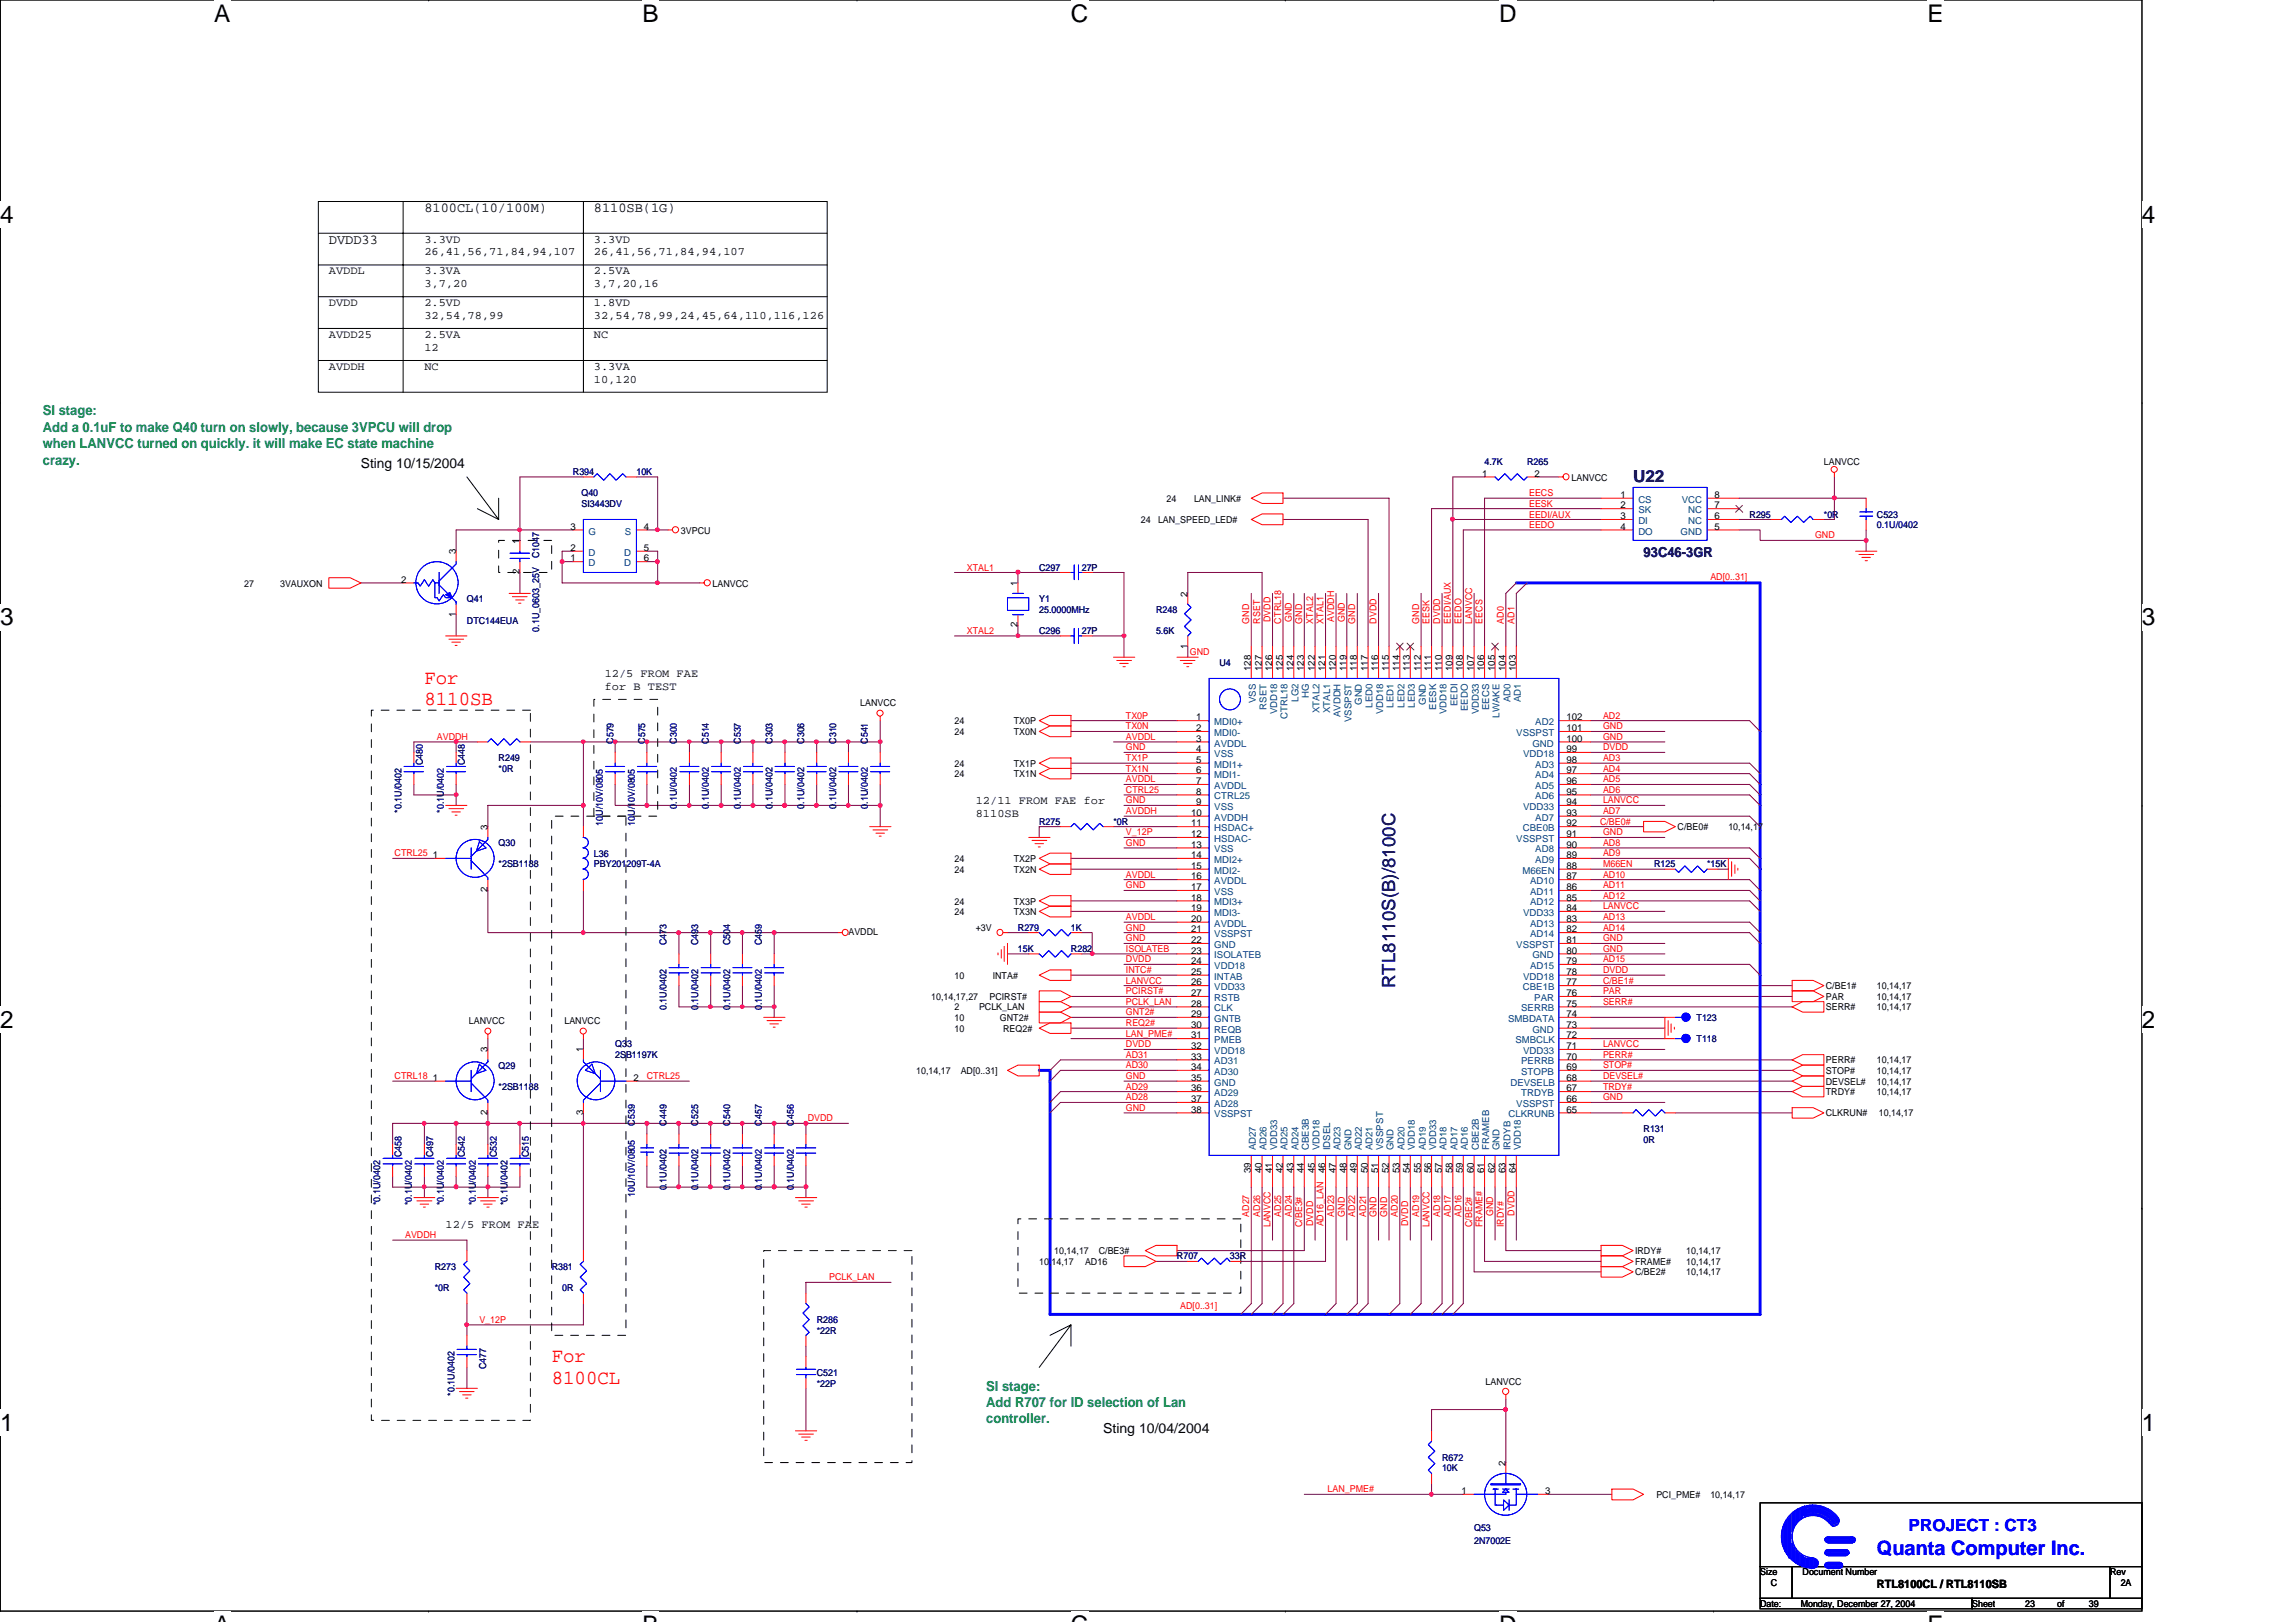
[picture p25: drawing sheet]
<svg xmlns="http://www.w3.org/2000/svg" width="297mm" height="210mm" viewBox="0 0 297 210" stroke-linecap="round" stroke-linejoin="round" font-family="sans-serif">
<defs><g id="words">
<g font-size="3.1">
<text x="27.7" y="2.8">A</text>
<text x="83.1" y="2.8">B</text>
<text x="138.6" y="2.8">C</text>
<text x="194" y="2.8">D</text>
<text x="249.4" y="2.8">E</text>
<text x="0" y="28.8">4</text>
<text x="277.1" y="28.8">4</text>
<text x="0" y="80.9">3</text>
<text x="277.1" y="80.9">3</text>
<text x="0" y="133.1">2</text>
<text x="277.1" y="133.1">2</text>
<text x="0" y="185.2">1</text>
<text x="277.1" y="185.2">1</text>
</g>
<g font-size="2.6" fill="#f00">
<text x="54.9" y="88.5">For</text>
<text x="54.9" y="91.3">8110SB</text>
<text x="71.4" y="176.3">For</text>
<text x="71.4" y="179.1">8100CL</text>
</g>
<text font-size="2.6" fill="#00f" x="242.8" y="201.3">Quanta Computer Inc.</text>
<text font-size="2.3" fill="#000080" x="180.5" y="127.8" transform="rotate(-90 180.5 127.8)">RTL8110S(B)/8100C</text>
<text font-size="2.2" fill="#000080" x="211.3" y="62.4">U22</text>
<text font-size="2.2" fill="#00f" x="246.9" y="198.2">PROJECT : CT3</text>
<g font-size="1.8">
<text x="54.9" y="27.5">8100CL(10/100M)</text>
<text x="76.8" y="27.5">8110SB(1G)</text>
<text x="42.5" y="31.6">DVDD33</text>
<text x="46.7" y="60.6">Sting 10/15/2004</text>
<text x="142.7" y="185.4">Sting 10/04/2004</text>
</g>
<g font-size="1.8" fill="#008040">
<text x="5.5" y="53.8">SI stage:</text>
<text x="5.5" y="55.9">Add a 0.1uF to make Q40 turn on slowly, because 3VPCU will drop</text>
<text x="5.5" y="58">when LANVCC turned on quickly. it will make EC state machine</text>
<text x="5.5" y="60.1">crazy.</text>
<text x="127.6" y="180">SI stage:</text>
<text x="127.6" y="182.1">Add R707 for ID selection of Lan</text>
<text x="127.6" y="184.2">controller.</text>
</g>
<text font-size="1.8" fill="#000080" x="212.6" y="72.1">93C46-3GR</text>
<g font-size="1.5">
<text x="42.5" y="35.5">AVDDL</text>
<text x="54.9" y="31.4">3.3VD</text>
<text x="54.9" y="33.1">26,41,56,71,84,94,107</text>
<text x="54.9" y="35.5">3.3VA</text>
<text x="76.8" y="35.5">2.5VA</text>
<text x="76.8" y="31.4">3.3VD</text>
<text x="76.8" y="33.1">26,41,56,71,84,94,107</text>
<text x="42.5" y="39.6">DVDD</text>
<text x="54.9" y="37.2">3,7,20</text>
<text x="54.9" y="39.6">2.5VD</text>
<text x="54.9" y="41.3">32,54,78,99</text>
<text x="76.8" y="37.2">3,7,20,16</text>
<text x="76.8" y="39.6">1.8VD</text>
<text x="76.8" y="41.3">32,54,78,99,24,45,64,110,116,126</text>
<text x="42.5" y="43.7">AVDD25</text>
<text x="42.5" y="47.9">AVDDH</text>
<text x="54.9" y="43.7">2.5VA</text>
<text x="54.9" y="45.4">12</text>
<text x="54.9" y="47.9">NC</text>
<text x="76.8" y="47.9">3.3VA</text>
<text x="76.8" y="43.7">NC</text>
<text x="76.8" y="49.5">10,120</text>
<text x="78.2" y="87.6">12/5 FROM FAE</text>
<text x="78.2" y="89.3">for B TEST</text>
<text x="126.2" y="104.1">12/11 FROM FAE for</text>
<text x="126.2" y="105.7">8110SB</text>
<text x="57.7" y="159">12/5 FROM FAE</text>
<text x="242.8" y="205.4">RTL8100CL / RTL8110SB</text>
</g>
<g font-size="1.2" fill="#000080">
<text x="74.1" y="61.5">R394</text>
<text x="75.2" y="64.2">Q40</text>
<text x="75.2" y="65.6">SI3443DV</text>
<text x="82.3" y="61.5">10K</text>
<text x="192.1" y="60.1">4.7K</text>
<text x="197.6" y="60.1">R265</text>
<text x="226.4" y="67">R295</text>
<text x="236" y="67">*0R</text>
<text x="242.8" y="67">C523</text>
<text x="242.8" y="68.4">0.1U/0402</text>
<text x="60.4" y="77.9">Q41</text>
<text x="69.8" y="72.3" transform="rotate(-90 69.8 72.3)">C1047</text>
<text x="134.4" y="73.8">C297</text>
<text x="134.4" y="77.9">Y1</text>
<text x="139.9" y="73.8">27P</text>
<text x="60.4" y="80.7">DTC144EUA</text>
<text x="69.8" y="81.7" transform="rotate(-90 69.8 81.7)">0.1U_0603_25V</text>
<text x="134.4" y="82.1">C296</text>
<text x="134.4" y="79.3">25.0000MHz</text>
<text x="139.9" y="82.1">27P</text>
<text x="149.6" y="79.3">R248</text>
<text x="149.6" y="82.1">5.6K</text>
<text x="157.8" y="86.2">U4</text>
<text x="54.7" y="99" transform="rotate(-90 54.7 99)">C480</text>
<text x="60.2" y="99" transform="rotate(-90 60.2 99)">C448</text>
<text x="64.5" y="98.5">R249</text>
<text x="64.5" y="99.9">*0R</text>
<text x="79.4" y="96.3" transform="rotate(-90 79.4 96.3)">C579</text>
<text x="83.5" y="96.3" transform="rotate(-90 83.5 96.3)">C575</text>
<text x="87.6" y="96.3" transform="rotate(-90 87.6 96.3)">C300</text>
<text x="91.7" y="96.3" transform="rotate(-90 91.7 96.3)">C514</text>
<text x="95.8" y="96.3" transform="rotate(-90 95.8 96.3)">C537</text>
<text x="99.9" y="96.3" transform="rotate(-90 99.9 96.3)">C303</text>
<text x="104.1" y="96.3" transform="rotate(-90 104.1 96.3)">C306</text>
<text x="108.2" y="96.3" transform="rotate(-90 108.2 96.3)">C310</text>
<text x="112.3" y="96.3" transform="rotate(-90 112.3 96.3)">C541</text>
<text x="51.9" y="105.2" transform="rotate(-90 51.9 105.2)">*0.1U/0402</text>
<text x="57.4" y="105.2" transform="rotate(-90 57.4 105.2)">*0.1U/0402</text>
<text x="78" y="106.8" transform="rotate(-90 78 106.8)">10U/10V/0805</text>
<text x="82.1" y="106.8" transform="rotate(-90 82.1 106.8)">10U/10V/0805</text>
<text x="87.6" y="104.6" transform="rotate(-90 87.6 104.6)">0.1U/0402</text>
<text x="91.7" y="104.6" transform="rotate(-90 91.7 104.6)">0.1U/0402</text>
<text x="95.8" y="104.6" transform="rotate(-90 95.8 104.6)">0.1U/0402</text>
<text x="99.9" y="104.6" transform="rotate(-90 99.9 104.6)">0.1U/0402</text>
<text x="104.1" y="104.6" transform="rotate(-90 104.1 104.6)">0.1U/0402</text>
<text x="108.2" y="104.6" transform="rotate(-90 108.2 104.6)">0.1U/0402</text>
<text x="112.3" y="104.6" transform="rotate(-90 112.3 104.6)">0.1U/0402</text>
<text x="134.4" y="106.8">R275</text>
<text x="144.1" y="106.8">*0R</text>
<text x="64.5" y="109.5">Q30</text>
<text x="64.5" y="112.2">*2SB1188</text>
<text x="76.8" y="110.9">L36</text>
<text x="76.8" y="112.2">PBY201209T-4A</text>
<text x="214" y="112.2">R125</text>
<text x="220.8" y="112.2">*15K</text>
<text x="86.2" y="122.3" transform="rotate(-90 86.2 122.3)">C473</text>
<text x="90.3" y="122.3" transform="rotate(-90 90.3 122.3)">C493</text>
<text x="94.4" y="122.3" transform="rotate(-90 94.4 122.3)">C504</text>
<text x="98.5" y="122.3" transform="rotate(-90 98.5 122.3)">C459</text>
<text x="131.7" y="123.2">15K</text>
<text x="131.7" y="120.5">R279</text>
<text x="138.6" y="120.5">1K</text>
<text x="138.6" y="123.2">R282</text>
<text x="86.2" y="130.7" transform="rotate(-90 86.2 130.7)">0.1U/0402</text>
<text x="90.3" y="130.7" transform="rotate(-90 90.3 130.7)">0.1U/0402</text>
<text x="94.4" y="130.7" transform="rotate(-90 94.4 130.7)">0.1U/0402</text>
<text x="98.5" y="130.7" transform="rotate(-90 98.5 130.7)">0.1U/0402</text>
<text x="79.6" y="135.6">Q33</text>
<text x="79.6" y="136.9">2SB1197K</text>
<text x="219.5" y="132.1">T123</text>
<text x="219.5" y="134.9">T118</text>
<text x="64.5" y="138.3">Q29</text>
<text x="64.5" y="141.1">*2SB1188</text>
<text x="51.9" y="149.8" transform="rotate(-90 51.9 149.8)">C458</text>
<text x="56" y="149.8" transform="rotate(-90 56 149.8)">C497</text>
<text x="60.2" y="149.8" transform="rotate(-90 60.2 149.8)">C542</text>
<text x="64.3" y="149.8" transform="rotate(-90 64.3 149.8)">C532</text>
<text x="68.4" y="149.8" transform="rotate(-90 68.4 149.8)">C515</text>
<text x="82.1" y="145.7" transform="rotate(-90 82.1 145.7)">C539</text>
<text x="86.2" y="145.7" transform="rotate(-90 86.2 145.7)">C449</text>
<text x="90.3" y="145.7" transform="rotate(-90 90.3 145.7)">C525</text>
<text x="94.4" y="145.7" transform="rotate(-90 94.4 145.7)">C540</text>
<text x="98.5" y="145.7" transform="rotate(-90 98.5 145.7)">C457</text>
<text x="102.7" y="145.7" transform="rotate(-90 102.7 145.7)">C456</text>
<text x="212.6" y="146.5">R131</text>
<text x="212.6" y="147.9">0R</text>
<text x="49.2" y="156" transform="rotate(-90 49.2 156)">*0.1U/0402</text>
<text x="53.3" y="156" transform="rotate(-90 53.3 156)">*0.1U/0402</text>
<text x="57.4" y="156" transform="rotate(-90 57.4 156)">*0.1U/0402</text>
<text x="61.5" y="156" transform="rotate(-90 61.5 156)">*0.1U/0402</text>
<text x="65.7" y="156" transform="rotate(-90 65.7 156)">*0.1U/0402</text>
<text x="82.1" y="154.9" transform="rotate(-90 82.1 154.9)">10U/10V/0805</text>
<text x="86.2" y="154.1" transform="rotate(-90 86.2 154.1)">0.1U/0402</text>
<text x="90.3" y="154.1" transform="rotate(-90 90.3 154.1)">0.1U/0402</text>
<text x="94.4" y="154.1" transform="rotate(-90 94.4 154.1)">0.1U/0402</text>
<text x="98.5" y="154.1" transform="rotate(-90 98.5 154.1)">0.1U/0402</text>
<text x="102.7" y="154.1" transform="rotate(-90 102.7 154.1)">0.1U/0402</text>
<text x="56.3" y="164.4">R273</text>
<text x="56.3" y="167.1">*0R</text>
<text x="71.4" y="164.4">R381</text>
<text x="72.7" y="167.1">0R</text>
<text x="152.3" y="163">R707</text>
<text x="159.1" y="163">33R</text>
<text x="105.7" y="171.2">R286</text>
<text x="105.7" y="172.6">*22R</text>
<text x="62.9" y="177.2" transform="rotate(-90 62.9 177.2)">C477</text>
<text x="105.7" y="178.1">C521</text>
<text x="105.7" y="179.5">*22P</text>
<text x="58.8" y="180.6" transform="rotate(-90 58.8 180.6)">*0.1U/0402</text>
<text x="186.6" y="189.1">R672</text>
<text x="186.6" y="190.4">10K</text>
<text x="190.7" y="198.1">Q53</text>
<text x="190.7" y="199.8">2N7002E</text>
</g>
<g font-size="1.2">
<text x="150.9" y="64.9">24</text>
<text x="154.5" y="64.9">LAN_LINK#</text>
<text x="191.8" y="61.7">1</text>
<text x="198.5" y="61.7">2</text>
<text x="203.3" y="62.2">LANVCC</text>
<text x="209.6" y="64.4">1</text>
<text x="209.6" y="65.8">2</text>
<text x="221.8" y="65.8">7</text>
<text x="221.8" y="64.4">8</text>
<text x="236" y="60.1">LANVCC</text>
<text x="59" y="71.7" transform="rotate(-90 59 71.7)">3</text>
<text x="67.2" y="70.4" transform="rotate(-90 67.2 70.4)">1</text>
<text x="73.8" y="71.3">2</text>
<text x="73.8" y="68.5">3</text>
<text x="83.3" y="71.3">5</text>
<text x="83.3" y="68.5">4</text>
<text x="88.1" y="69">3VPCU</text>
<text x="147.6" y="67.6">24</text>
<text x="149.8" y="67.6">LAN_SPEED_LED#</text>
<text x="209.6" y="67.2">3</text>
<text x="209.6" y="68.5">4</text>
<text x="221.8" y="68.5">5</text>
<text x="221.8" y="67.2">6</text>
<text x="31.6" y="75.9">27</text>
<text x="36.2" y="75.9">3VAUXON</text>
<text x="51.9" y="75.4">2</text>
<text x="67.2" y="74.3" transform="rotate(-90 67.2 74.3)">2</text>
<text x="73.8" y="72.6">1</text>
<text x="83.3" y="72.6">6</text>
<text x="92.2" y="75.9">LANVCC</text>
<text x="131.7" y="75.8" transform="rotate(-90 131.7 75.8)">1</text>
<text x="153.6" y="77.2" transform="rotate(-90 153.6 77.2)">2</text>
<text x="59" y="79.8" transform="rotate(-90 59 79.8)">1</text>
<text x="131.7" y="81.2" transform="rotate(-90 131.7 81.2)">2</text>
<text x="153.6" y="83.9" transform="rotate(-90 153.6 83.9)">1</text>
<text x="161.8" y="86.8" transform="rotate(-90 161.8 86.8)">128</text>
<text x="163.2" y="86.8" transform="rotate(-90 163.2 86.8)">127</text>
<text x="164.6" y="86.8" transform="rotate(-90 164.6 86.8)">126</text>
<text x="165.9" y="86.8" transform="rotate(-90 165.9 86.8)">125</text>
<text x="167.3" y="86.8" transform="rotate(-90 167.3 86.8)">124</text>
<text x="168.7" y="86.8" transform="rotate(-90 168.7 86.8)">123</text>
<text x="170.1" y="86.8" transform="rotate(-90 170.1 86.8)">122</text>
<text x="171.4" y="86.8" transform="rotate(-90 171.4 86.8)">121</text>
<text x="172.8" y="86.8" transform="rotate(-90 172.8 86.8)">120</text>
<text x="174.2" y="86.8" transform="rotate(-90 174.2 86.8)">119</text>
<text x="175.6" y="86.8" transform="rotate(-90 175.6 86.8)">118</text>
<text x="177" y="86.8" transform="rotate(-90 177 86.8)">117</text>
<text x="178.3" y="86.8" transform="rotate(-90 178.3 86.8)">116</text>
<text x="179.7" y="86.8" transform="rotate(-90 179.7 86.8)">115</text>
<text x="181.1" y="86.8" transform="rotate(-90 181.1 86.8)">114</text>
<text x="182.4" y="86.8" transform="rotate(-90 182.4 86.8)">113</text>
<text x="183.8" y="86.8" transform="rotate(-90 183.8 86.8)">112</text>
<text x="185.2" y="86.8" transform="rotate(-90 185.2 86.8)">111</text>
<text x="186.5" y="86.8" transform="rotate(-90 186.5 86.8)">110</text>
<text x="187.9" y="86.8" transform="rotate(-90 187.9 86.8)">109</text>
<text x="189.3" y="86.8" transform="rotate(-90 189.3 86.8)">108</text>
<text x="190.7" y="86.8" transform="rotate(-90 190.7 86.8)">107</text>
<text x="192" y="86.8" transform="rotate(-90 192 86.8)">106</text>
<text x="193.4" y="86.8" transform="rotate(-90 193.4 86.8)">105</text>
<text x="194.8" y="86.8" transform="rotate(-90 194.8 86.8)">104</text>
<text x="196.1" y="86.8" transform="rotate(-90 196.1 86.8)">103</text>
<text x="111.3" y="91.4">LANVCC</text>
<text x="123.5" y="93.7">24</text>
<text x="123.5" y="95.1">24</text>
<text x="131.1" y="93.7">TX0P</text>
<text x="131.1" y="95.1">TX0N</text>
<text x="154.8" y="93.2">1</text>
<text x="154.8" y="94.6">2</text>
<text x="154.8" y="96">3</text>
<text x="202.6" y="96">100</text>
<text x="202.6" y="94.6">101</text>
<text x="202.6" y="93.2">102</text>
<text x="123.5" y="99.2">24</text>
<text x="123.5" y="100.6">24</text>
<text x="131.1" y="99.2">TX1P</text>
<text x="131.1" y="100.6">TX1N</text>
<text x="154.8" y="97.3">4</text>
<text x="154.8" y="98.7">5</text>
<text x="154.8" y="100.1">6</text>
<text x="154.8" y="101.5">7</text>
<text x="202.6" y="101.5">96</text>
<text x="202.6" y="100.1">97</text>
<text x="202.6" y="98.7">98</text>
<text x="202.6" y="97.3">99</text>
<text x="63.1" y="107.4" transform="rotate(-90 63.1 107.4)">3</text>
<text x="154.1" y="105.6">10</text>
<text x="154.1" y="106.9">11</text>
<text x="154.8" y="102.8">8</text>
<text x="154.8" y="104.2">9</text>
<text x="202.6" y="105.6">93</text>
<text x="202.6" y="104.2">94</text>
<text x="202.6" y="102.8">95</text>
<text x="202.6" y="106.9">92</text>
<text x="217" y="107.4">C/BE0#</text>
<text x="223.6" y="107.4">10,14,17</text>
<text x="56" y="111">1</text>
<text x="123.5" y="111.5">24</text>
<text x="123.5" y="112.9">24</text>
<text x="131.1" y="111.5">TX2P</text>
<text x="131.1" y="112.9">TX2N</text>
<text x="154.1" y="108.3">12</text>
<text x="154.1" y="109.7">13</text>
<text x="154.1" y="111">14</text>
<text x="154.1" y="112.4">15</text>
<text x="154.1" y="113.8">16</text>
<text x="202.6" y="113.8">87</text>
<text x="202.6" y="112.4">88</text>
<text x="202.6" y="111">89</text>
<text x="202.6" y="109.7">90</text>
<text x="202.6" y="108.3">91</text>
<text x="63.1" y="115.5" transform="rotate(-90 63.1 115.5)">2</text>
<text x="123.5" y="117.1">24</text>
<text x="123.5" y="118.4">24</text>
<text x="131.1" y="117.1">TX3P</text>
<text x="131.1" y="118.4">TX3N</text>
<text x="154.1" y="115.2">17</text>
<text x="154.1" y="116.5">18</text>
<text x="154.1" y="117.9">19</text>
<text x="154.1" y="119.3">20</text>
<text x="202.6" y="119.3">83</text>
<text x="202.6" y="116.5">85</text>
<text x="202.6" y="115.2">86</text>
<text x="202.6" y="117.9">84</text>
<text x="109.8" y="121">AVDDL</text>
<text x="126.2" y="120.5">+3V</text>
<text x="154.1" y="120.7">21</text>
<text x="154.1" y="122">22</text>
<text x="154.1" y="123.4">23</text>
<text x="154.1" y="124.8">24</text>
<text x="202.6" y="124.8">79</text>
<text x="202.6" y="120.7">82</text>
<text x="202.6" y="123.4">80</text>
<text x="202.6" y="122">81</text>
<text x="120.5" y="129.4">10,14,17,27</text>
<text x="123.5" y="130.8">2</text>
<text x="123.5" y="126.7">10</text>
<text x="126.7" y="130.8">PCLK_LAN</text>
<text x="128" y="129.4">PCIRST#</text>
<text x="128.4" y="126.7">INTA#</text>
<text x="154.1" y="126.2">25</text>
<text x="154.1" y="127.5">26</text>
<text x="154.1" y="128.9">27</text>
<text x="154.1" y="130.3">28</text>
<text x="154.1" y="131.6">29</text>
<text x="202.6" y="131.6">74</text>
<text x="202.6" y="126.2">78</text>
<text x="202.6" y="128.9">76</text>
<text x="202.6" y="130.3">75</text>
<text x="202.6" y="127.5">77</text>
<text x="236.2" y="129.4">PAR</text>
<text x="236.2" y="128">C/BE1#</text>
<text x="236.2" y="130.8">SERR#</text>
<text x="242.8" y="130.8">10,14,17</text>
<text x="242.8" y="128">10,14,17</text>
<text x="242.8" y="129.4">10,14,17</text>
<text x="60.7" y="132.5">LANVCC</text>
<text x="63.1" y="136.2" transform="rotate(-90 63.1 136.2)">3</text>
<text x="73" y="132.5">LANVCC</text>
<text x="75.4" y="136.2" transform="rotate(-90 75.4 136.2)">1</text>
<text x="123.5" y="133.5">10</text>
<text x="123.5" y="132.1">10</text>
<text x="129.4" y="132.1">GNT2#</text>
<text x="129.8" y="133.5">REQ2#</text>
<text x="154.1" y="133">30</text>
<text x="154.1" y="134.4">31</text>
<text x="154.1" y="135.8">32</text>
<text x="154.1" y="137.1">33</text>
<text x="202.6" y="133">73</text>
<text x="202.6" y="135.8">71</text>
<text x="202.6" y="137.1">70</text>
<text x="202.6" y="134.4">72</text>
<text x="236.2" y="137.6">PERR#</text>
<text x="242.8" y="137.6">10,14,17</text>
<text x="56" y="139.9">1</text>
<text x="82" y="139.9">2</text>
<text x="118.5" y="139">10,14,17</text>
<text x="124.3" y="139">AD[0..31]</text>
<text x="154.1" y="138.5">34</text>
<text x="154.1" y="139.9">35</text>
<text x="154.1" y="141.2">36</text>
<text x="154.1" y="142.6">37</text>
<text x="154.1" y="144">38</text>
<text x="202.6" y="139.9">68</text>
<text x="202.6" y="142.6">66</text>
<text x="202.6" y="144">65</text>
<text x="202.6" y="141.2">67</text>
<text x="202.6" y="138.5">69</text>
<text x="236.2" y="141.7">TRDY#</text>
<text x="236.2" y="140.4">DEVSEL#</text>
<text x="236.2" y="139">STOP#</text>
<text x="242.8" y="140.4">10,14,17</text>
<text x="242.8" y="141.7">10,14,17</text>
<text x="242.8" y="139">10,14,17</text>
<text x="63.1" y="144.3" transform="rotate(-90 63.1 144.3)">2</text>
<text x="75.4" y="144.3" transform="rotate(-90 75.4 144.3)">3</text>
<text x="236.2" y="144.5">CLKRUN#</text>
<text x="243.1" y="144.5">10,14,17</text>
<text x="161.8" y="151.8" transform="rotate(-90 161.8 151.8)">39</text>
<text x="163.2" y="151.8" transform="rotate(-90 163.2 151.8)">40</text>
<text x="164.6" y="151.8" transform="rotate(-90 164.6 151.8)">41</text>
<text x="165.9" y="151.8" transform="rotate(-90 165.9 151.8)">42</text>
<text x="167.3" y="151.8" transform="rotate(-90 167.3 151.8)">43</text>
<text x="168.7" y="151.8" transform="rotate(-90 168.7 151.8)">44</text>
<text x="170.1" y="151.8" transform="rotate(-90 170.1 151.8)">45</text>
<text x="171.4" y="151.8" transform="rotate(-90 171.4 151.8)">46</text>
<text x="172.8" y="151.8" transform="rotate(-90 172.8 151.8)">47</text>
<text x="174.2" y="151.8" transform="rotate(-90 174.2 151.8)">48</text>
<text x="175.6" y="151.8" transform="rotate(-90 175.6 151.8)">49</text>
<text x="177" y="151.8" transform="rotate(-90 177 151.8)">50</text>
<text x="178.3" y="151.8" transform="rotate(-90 178.3 151.8)">51</text>
<text x="179.7" y="151.8" transform="rotate(-90 179.7 151.8)">52</text>
<text x="181.1" y="151.8" transform="rotate(-90 181.1 151.8)">53</text>
<text x="182.4" y="151.8" transform="rotate(-90 182.4 151.8)">54</text>
<text x="183.8" y="151.8" transform="rotate(-90 183.8 151.8)">55</text>
<text x="185.2" y="151.8" transform="rotate(-90 185.2 151.8)">56</text>
<text x="186.5" y="151.8" transform="rotate(-90 186.5 151.8)">57</text>
<text x="187.9" y="151.8" transform="rotate(-90 187.9 151.8)">58</text>
<text x="189.3" y="151.8" transform="rotate(-90 189.3 151.8)">59</text>
<text x="190.7" y="151.8" transform="rotate(-90 190.7 151.8)">60</text>
<text x="192" y="151.8" transform="rotate(-90 192 151.8)">61</text>
<text x="193.4" y="151.8" transform="rotate(-90 193.4 151.8)">62</text>
<text x="194.8" y="151.8" transform="rotate(-90 194.8 151.8)">63</text>
<text x="196.1" y="151.8" transform="rotate(-90 196.1 151.8)">64</text>
<text x="134.4" y="163.7">10,14,17</text>
<text x="136.4" y="162.3">10,14,17</text>
<text x="140.4" y="163.7">AD16</text>
<text x="142.2" y="162.3">C/BE3#</text>
<text x="211.5" y="165.1">C/BE2#</text>
<text x="211.5" y="163.7">FRAME#</text>
<text x="211.5" y="162.3">IRDY#</text>
<text x="218.1" y="165.1">10,14,17</text>
<text x="218.1" y="162.3">10,14,17</text>
<text x="218.1" y="163.7">10,14,17</text>
<text x="192.2" y="179.2">LANVCC</text>
<text x="194.8" y="189.7" transform="rotate(-90 194.8 189.7)">2</text>
<text x="189.1" y="193.3">1</text>
<text x="199.9" y="193.3">3</text>
<text x="214.3" y="193.8">PCI_PME#</text>
<text x="221.3" y="193.8">10,14,17</text>
<text x="227.7" y="203.9">Size</text>
<text x="233.2" y="203.9">Document Number</text>
<text x="273" y="203.9">Rev</text>
<text x="227.7" y="208">Date:</text>
<text x="229.1" y="205.2">C</text>
<text x="233" y="208">Monday, December 27, 2004</text>
<text x="255.1" y="208">Sheet</text>
<text x="262" y="208">23</text>
<text x="266.1" y="208">of</text>
<text x="270.3" y="208">39</text>
<text x="274.4" y="205.2">2A</text>
</g>
<g font-size="1.2" fill="#f00">
<text x="197.8" y="65.6">EESK</text>
<text x="197.8" y="64.2">EECS</text>
<text x="197.8" y="67">EEDI/AUX</text>
<text x="197.8" y="68.3">EEDO</text>
<text x="234.8" y="69.7">GND</text>
<text x="125.1" y="73.8">XTAL1</text>
<text x="221.3" y="75">AD[0..31]</text>
<text x="125.1" y="82">XTAL2</text>
<text x="161.6" y="80.7" transform="rotate(-90 161.6 80.7)">GND</text>
<text x="163" y="80.7" transform="rotate(-90 163 80.7)">RSET</text>
<text x="164.4" y="80.5" transform="rotate(-90 164.4 80.5)">DVDD</text>
<text x="165.7" y="80.7" transform="rotate(-90 165.7 80.7)">CTRL18</text>
<text x="167.1" y="80.5" transform="rotate(-90 167.1 80.5)">GND</text>
<text x="168.5" y="80.7" transform="rotate(-90 168.5 80.7)">GND</text>
<text x="169.9" y="80.7" transform="rotate(-90 169.9 80.7)">XTAL2</text>
<text x="171.2" y="80.7" transform="rotate(-90 171.2 80.7)">XTAL1</text>
<text x="172.6" y="80.5" transform="rotate(-90 172.6 80.5)">AVDDH</text>
<text x="174" y="80.5" transform="rotate(-90 174 80.5)">GND</text>
<text x="175.3" y="80.7" transform="rotate(-90 175.3 80.7)">GND</text>
<text x="178.1" y="80.7" transform="rotate(-90 178.1 80.7)">DVDD</text>
<text x="183.6" y="80.7" transform="rotate(-90 183.6 80.7)">GND</text>
<text x="185" y="80.7" transform="rotate(-90 185 80.7)">EESK</text>
<text x="186.3" y="80.7" transform="rotate(-90 186.3 80.7)">DVDD</text>
<text x="187.7" y="80.7" transform="rotate(-90 187.7 80.7)">EEDI/AUX</text>
<text x="189.1" y="80.7" transform="rotate(-90 189.1 80.7)">EEDO</text>
<text x="190.5" y="80.7" transform="rotate(-90 190.5 80.7)">LANVCC</text>
<text x="191.8" y="80.7" transform="rotate(-90 191.8 80.7)">EECS</text>
<text x="194.6" y="80.7" transform="rotate(-90 194.6 80.7)">AD0</text>
<text x="195.9" y="80.7" transform="rotate(-90 195.9 80.7)">AD1</text>
<text x="153.9" y="84.8">GND</text>
<text x="56.5" y="95.8">AVDDH</text>
<text x="145.7" y="93">TX0P</text>
<text x="145.7" y="94.4">TX0N</text>
<text x="145.7" y="95.8">AVDDL</text>
<text x="207.4" y="95.8">GND</text>
<text x="207.4" y="94.4">GND</text>
<text x="207.4" y="93">AD2</text>
<text x="145.7" y="97.1">GND</text>
<text x="145.7" y="98.5">TX1P</text>
<text x="145.7" y="99.9">TX1N</text>
<text x="145.7" y="101.3">AVDDL</text>
<text x="207.4" y="97.1">DVDD</text>
<text x="207.4" y="98.5">AD3</text>
<text x="207.4" y="101.3">AD5</text>
<text x="207.4" y="99.9">AD4</text>
<text x="145.7" y="102.6">CTRL25</text>
<text x="145.7" y="105.4">AVDDH</text>
<text x="145.7" y="104">GND</text>
<text x="207" y="106.7">C/BE0#</text>
<text x="207.4" y="104">LANVCC</text>
<text x="207.4" y="102.6">AD6</text>
<text x="207.4" y="105.4">AD7</text>
<text x="51.1" y="110.8">CTRL25</text>
<text x="145.7" y="109.5">GND</text>
<text x="145.7" y="108.1">V_12P</text>
<text x="145.7" y="113.6">AVDDL</text>
<text x="207.4" y="108.1">GND</text>
<text x="207.4" y="112.2">M66EN</text>
<text x="207.4" y="109.5">AD8</text>
<text x="207.4" y="110.8">AD9</text>
<text x="207.4" y="113.6">AD10</text>
<text x="145.7" y="115">GND</text>
<text x="145.7" y="119.1">AVDDL</text>
<text x="207.4" y="117.7">LANVCC</text>
<text x="207.4" y="116.3">AD12</text>
<text x="207.4" y="115">AD11</text>
<text x="207.4" y="119.1">AD13</text>
<text x="145.7" y="120.4">GND</text>
<text x="145.7" y="124.5">DVDD</text>
<text x="145.7" y="123.2">ISOLATEB</text>
<text x="145.7" y="125.9">INTC#</text>
<text x="145.7" y="121.8">GND</text>
<text x="207.4" y="123.2">GND</text>
<text x="207.4" y="125.9">DVDD</text>
<text x="207.4" y="121.8">GND</text>
<text x="207.4" y="124.5">AD15</text>
<text x="207.4" y="120.4">AD14</text>
<text x="145.7" y="131.4">GNT2#</text>
<text x="145.7" y="128.7">PCIRST#</text>
<text x="145.7" y="130">PCLK_LAN</text>
<text x="145.7" y="127.3">LANVCC</text>
<text x="207.4" y="127.3">C/BE1#</text>
<text x="207.4" y="128.7">PAR</text>
<text x="207.4" y="130">SERR#</text>
<text x="145.7" y="135.6">DVDD</text>
<text x="145.7" y="134.2">LAN_PME#</text>
<text x="145.7" y="132.8">REQ2#</text>
<text x="145.7" y="136.9">AD31</text>
<text x="207.4" y="136.9">PERR#</text>
<text x="207.4" y="135.6">LANVCC</text>
<text x="51.1" y="139.7">CTRL18</text>
<text x="83.7" y="139.7">CTRL25</text>
<text x="145.7" y="143.8">GND</text>
<text x="145.7" y="139.7">GND</text>
<text x="145.7" y="141">AD29</text>
<text x="145.7" y="138.3">AD30</text>
<text x="145.7" y="142.4">AD28</text>
<text x="207.4" y="139.7">DEVSEL#</text>
<text x="207.4" y="141">TRDY#</text>
<text x="207.4" y="138.3">STOP#</text>
<text x="207.4" y="142.4">GND</text>
<text x="104.5" y="145.1">DVDD</text>
<text x="52.4" y="160.2">AVDDH</text>
<text x="161.6" y="157.5" transform="rotate(-90 161.6 157.5)">AD27</text>
<text x="163" y="157.5" transform="rotate(-90 163 157.5)">AD26</text>
<text x="164.4" y="158.8" transform="rotate(-90 164.4 158.8)">LANVCC</text>
<text x="165.7" y="157.5" transform="rotate(-90 165.7 157.5)">AD25</text>
<text x="167.1" y="157.5" transform="rotate(-90 167.1 157.5)">AD24</text>
<text x="168.5" y="158.8" transform="rotate(-90 168.5 158.8)">C/BE3#</text>
<text x="169.9" y="158.7" transform="rotate(-90 169.9 158.7)">DVDD</text>
<text x="171.2" y="158.7" transform="rotate(-90 171.2 158.7)">AD16_LAN</text>
<text x="172.6" y="157.5" transform="rotate(-90 172.6 157.5)">AD23</text>
<text x="174" y="157.5" transform="rotate(-90 174 157.5)">GND</text>
<text x="175.3" y="157.5" transform="rotate(-90 175.3 157.5)">AD22</text>
<text x="176.7" y="157.5" transform="rotate(-90 176.7 157.5)">AD21</text>
<text x="178.1" y="157.5" transform="rotate(-90 178.1 157.5)">GND</text>
<text x="179.4" y="157.5" transform="rotate(-90 179.4 157.5)">GND</text>
<text x="180.8" y="157.5" transform="rotate(-90 180.8 157.5)">AD20</text>
<text x="182.2" y="158.7" transform="rotate(-90 182.2 158.7)">DVDD</text>
<text x="183.6" y="157.5" transform="rotate(-90 183.6 157.5)">AD19</text>
<text x="185" y="158.8" transform="rotate(-90 185 158.8)">LANVCC</text>
<text x="186.3" y="157.5" transform="rotate(-90 186.3 157.5)">AD18</text>
<text x="187.7" y="157.5" transform="rotate(-90 187.7 157.5)">AD17</text>
<text x="189.1" y="157.5" transform="rotate(-90 189.1 157.5)">AD16</text>
<text x="190.5" y="158.8" transform="rotate(-90 190.5 158.8)">C/BE2#</text>
<text x="191.8" y="158.8" transform="rotate(-90 191.8 158.8)">FRAME#</text>
<text x="193.2" y="157.4" transform="rotate(-90 193.2 157.4)">GND</text>
<text x="194.6" y="158.8" transform="rotate(-90 194.6 158.8)">IRDY#</text>
<text x="195.9" y="157.4" transform="rotate(-90 195.9 157.4)">DVDD</text>
<text x="107.3" y="165.7">PCLK_LAN</text>
<text x="62" y="171.2">V_12P</text>
<text x="152.7" y="169.4">AD[0..31]</text>
<text x="171.7" y="193.1">LAN_PME#</text>
</g>
<g font-size="1.2" fill="#004080">
<text x="212" y="65.1">CS</text>
<text x="217.6" y="65.1">VCC</text>
<text x="76.2" y="71.9">D</text>
<text x="76.2" y="69.2">G</text>
<text x="80.8" y="71.9">D</text>
<text x="80.9" y="69.2">S</text>
<text x="212" y="66.4">SK</text>
<text x="212" y="67.8">DI</text>
<text x="212" y="69.2">DO</text>
<text x="217.4" y="69.2">GND</text>
<text x="218.4" y="67.8">NC</text>
<text x="218.4" y="66.4">NC</text>
<text x="76.2" y="73.3">D</text>
<text x="80.8" y="73.3">D</text>
<text x="157.1" y="93.9">MDI0+</text>
<text x="157.1" y="95.2">MDI0-</text>
<text x="162.5" y="91" transform="rotate(-90 162.5 91)">VSS</text>
<text x="163.9" y="91.8" transform="rotate(-90 163.9 91.8)">RSET</text>
<text x="165.2" y="92.5" transform="rotate(-90 165.2 92.5)">VDD18</text>
<text x="166.6" y="93" transform="rotate(-90 166.6 93)">CTRL18</text>
<text x="168" y="90.8" transform="rotate(-90 168 90.8)">LG2</text>
<text x="169.3" y="90.3" transform="rotate(-90 169.3 90.3)">HG</text>
<text x="170.7" y="92.3" transform="rotate(-90 170.7 92.3)">XTAL2</text>
<text x="172.1" y="92.3" transform="rotate(-90 172.1 92.3)">XTAL1</text>
<text x="173.4" y="92.8" transform="rotate(-90 173.4 92.8)">AVDDH</text>
<text x="174.8" y="93.5" transform="rotate(-90 174.8 93.5)">VSSPST</text>
<text x="176.2" y="91.2" transform="rotate(-90 176.2 91.2)">GND</text>
<text x="177.6" y="91.6" transform="rotate(-90 177.6 91.6)">LED0</text>
<text x="178.9" y="92.5" transform="rotate(-90 178.9 92.5)">VDD18</text>
<text x="180.3" y="91.6" transform="rotate(-90 180.3 91.6)">LED1</text>
<text x="181.7" y="91.6" transform="rotate(-90 181.7 91.6)">LED2</text>
<text x="183" y="91.6" transform="rotate(-90 183 91.6)">LED3</text>
<text x="184.4" y="91.2" transform="rotate(-90 184.4 91.2)">GND</text>
<text x="185.8" y="91.9" transform="rotate(-90 185.8 91.9)">EESK</text>
<text x="187.2" y="92.5" transform="rotate(-90 187.2 92.5)">VDD18</text>
<text x="188.5" y="91.4" transform="rotate(-90 188.5 91.4)">EEDI</text>
<text x="189.9" y="92" transform="rotate(-90 189.9 92)">EEDO</text>
<text x="191.3" y="92.5" transform="rotate(-90 191.3 92.5)">VDD33</text>
<text x="192.7" y="91.9" transform="rotate(-90 192.7 91.9)">EECS</text>
<text x="194" y="92.9" transform="rotate(-90 194 92.9)">LWAKE</text>
<text x="195.4" y="90.9" transform="rotate(-90 195.4 90.9)">AD0</text>
<text x="196.2" y="95.2">VSSPST</text>
<text x="196.8" y="90.9" transform="rotate(-90 196.8 90.9)">AD1</text>
<text x="198.6" y="93.9">AD2</text>
<text x="157.1" y="96.6">AVDDL</text>
<text x="157.1" y="98">VSS</text>
<text x="157.1" y="99.4">MDI1+</text>
<text x="157.1" y="100.7">MDI1-</text>
<text x="197.1" y="98">VDD18</text>
<text x="198.2" y="96.6">GND</text>
<text x="198.6" y="100.7">AD4</text>
<text x="198.6" y="99.4">AD3</text>
<text x="157.1" y="102.1">AVDDL</text>
<text x="157.1" y="103.5">CTRL25</text>
<text x="157.1" y="104.8">VSS</text>
<text x="157.1" y="106.2">AVDDH</text>
<text x="157.1" y="107.6">HSDAC+</text>
<text x="197" y="107.6">CBE0B</text>
<text x="197.1" y="104.8">VDD33</text>
<text x="198.6" y="106.2">AD7</text>
<text x="198.6" y="103.5">AD6</text>
<text x="198.6" y="102.1">AD5</text>
<text x="157.1" y="109">HSDAC-</text>
<text x="157.1" y="110.3">VSS</text>
<text x="157.1" y="111.7">MDI2+</text>
<text x="157.1" y="113.1">MDI2-</text>
<text x="196.2" y="109">VSSPST</text>
<text x="197" y="113.1">M66EN</text>
<text x="198.6" y="111.7">AD9</text>
<text x="198.6" y="110.3">AD8</text>
<text x="157.1" y="114.4">AVDDL</text>
<text x="157.1" y="115.8">VSS</text>
<text x="157.1" y="117.2">MDI3+</text>
<text x="157.1" y="118.5">MDI3-</text>
<text x="157.1" y="119.9">AVDDL</text>
<text x="197.1" y="118.5">VDD33</text>
<text x="197.9" y="119.9">AD13</text>
<text x="197.9" y="117.2">AD12</text>
<text x="197.9" y="115.8">AD11</text>
<text x="197.9" y="114.4">AD10</text>
<text x="157.1" y="121.3">VSSPST</text>
<text x="157.1" y="122.7">GND</text>
<text x="157.1" y="124">ISOLATEB</text>
<text x="157.1" y="125.4">VDD18</text>
<text x="196.2" y="122.7">VSSPST</text>
<text x="197.9" y="125.4">AD15</text>
<text x="197.9" y="121.3">AD14</text>
<text x="198.2" y="124">GND</text>
<text x="157.1" y="126.8">INTAB</text>
<text x="157.1" y="128.1">VDD33</text>
<text x="157.1" y="129.5">RSTB</text>
<text x="157.1" y="130.9">CLK</text>
<text x="196.8" y="130.9">SERRB</text>
<text x="197" y="128.1">CBE1B</text>
<text x="197.1" y="126.8">VDD18</text>
<text x="198.5" y="129.5">PAR</text>
<text x="157.1" y="132.2">GNTB</text>
<text x="157.1" y="133.6">REQB</text>
<text x="157.1" y="135">PMEB</text>
<text x="157.1" y="136.4">VDD18</text>
<text x="157.1" y="137.8">AD31</text>
<text x="195.1" y="132.2">SMBDATA</text>
<text x="196" y="135">SMBCLK</text>
<text x="196.8" y="137.8">PERRB</text>
<text x="197.1" y="136.4">VDD33</text>
<text x="198.2" y="133.6">GND</text>
<text x="157.1" y="139.1">AD30</text>
<text x="157.1" y="140.5">GND</text>
<text x="157.1" y="141.9">AD29</text>
<text x="157.1" y="143.3">AD28</text>
<text x="195.4" y="140.5">DEVSELB</text>
<text x="196.2" y="143.3">VSSPST</text>
<text x="196.8" y="141.9">TRDYB</text>
<text x="196.8" y="139.1">STOPB</text>
<text x="157.1" y="144.6">VSSPST</text>
<text x="162.5" y="148.8" transform="rotate(-90 162.5 148.8)">AD27</text>
<text x="163.9" y="148.8" transform="rotate(-90 163.9 148.8)">AD26</text>
<text x="165.2" y="148.8" transform="rotate(-90 165.2 148.8)">VDD33</text>
<text x="166.6" y="148.8" transform="rotate(-90 166.6 148.8)">AD25</text>
<text x="168" y="148.8" transform="rotate(-90 168 148.8)">AD24</text>
<text x="169.3" y="148.8" transform="rotate(-90 169.3 148.8)">CBE3B</text>
<text x="170.7" y="148.8" transform="rotate(-90 170.7 148.8)">VDD18</text>
<text x="172.1" y="148.8" transform="rotate(-90 172.1 148.8)">IDSEL</text>
<text x="173.4" y="148.8" transform="rotate(-90 173.4 148.8)">AD23</text>
<text x="174.8" y="148.8" transform="rotate(-90 174.8 148.8)">GND</text>
<text x="176.2" y="148.8" transform="rotate(-90 176.2 148.8)">AD22</text>
<text x="177.6" y="148.8" transform="rotate(-90 177.6 148.8)">AD21</text>
<text x="178.9" y="148.8" transform="rotate(-90 178.9 148.8)">VSSPST</text>
<text x="180.3" y="148.8" transform="rotate(-90 180.3 148.8)">GND</text>
<text x="181.7" y="148.8" transform="rotate(-90 181.7 148.8)">AD20</text>
<text x="183" y="148.8" transform="rotate(-90 183 148.8)">VDD18</text>
<text x="184.4" y="148.8" transform="rotate(-90 184.4 148.8)">AD19</text>
<text x="185.8" y="148.8" transform="rotate(-90 185.8 148.8)">VDD33</text>
<text x="187.2" y="148.8" transform="rotate(-90 187.2 148.8)">AD18</text>
<text x="188.5" y="148.8" transform="rotate(-90 188.5 148.8)">AD17</text>
<text x="189.9" y="148.8" transform="rotate(-90 189.9 148.8)">AD16</text>
<text x="191.3" y="148.8" transform="rotate(-90 191.3 148.8)">CBE2B</text>
<text x="192.7" y="148.8" transform="rotate(-90 192.7 148.8)">FRAMEB</text>
<text x="194" y="148.8" transform="rotate(-90 194 148.8)">GND</text>
<text x="195.2" y="144.6">CLKRUNB</text>
<text x="195.4" y="148.8" transform="rotate(-90 195.4 148.8)">IRDYB</text>
<text x="196.8" y="148.8" transform="rotate(-90 196.8 148.8)">VDD18</text>
</g>
</g></defs>
<path d="M0 0h277.1v208.5h-277.1z" fill="none" stroke="#000" stroke-width=".13"/>
<g fill="#fff">
<path d="M27.7 0h2.1v3.5h-2.1z"/>
<path d="M27.7 208.5h2.1v1.4h-2.1z"/>
</g>
<path d="M55.5 0h.1M55.5 208.5h.1" fill="none" stroke="#000" stroke-width=".13"/>
<g fill="#fff">
<path d="M83.1 0h2.1v3.5h-2.1z"/>
<path d="M83.1 208.5h2.1v1.4h-2.1z"/>
</g>
<path d="M110.9 0h.1M110.9 208.5h.1" fill="none" stroke="#000" stroke-width=".13"/>
<g fill="#fff">
<path d="M138.6 0h2.2v3.5h-2.2z"/>
<path d="M138.6 208.5h2.2v1.4h-2.2z"/>
</g>
<path d="M166.3 0h.1M166.3 208.5h.1" fill="none" stroke="#000" stroke-width=".13"/>
<g fill="#fff">
<path d="M194 0h2.2v3.5h-2.2z"/>
<path d="M194 208.5h2.2v1.4h-2.2z"/>
</g>
<path d="M221.7 0h.1M221.7 208.5h.1" fill="none" stroke="#000" stroke-width=".13"/>
<g fill="#fff">
<path d="M249.4 0h2.1v3.5h-2.1z"/>
<path d="M249.4 208.5h2.1v1.4h-2.1z"/>
<path d="M0 26h1.8v3.5h-1.8z"/>
<path d="M277.1 26h1.7v3.5h-1.7z"/>
<path d="M0 78.1h1.8v3.5h-1.8z"/>
<path d="M277.1 78.1h1.7v3.5h-1.7z"/>
</g>
<path d="M0 52.1h.1M277.1 52.1h.1" fill="none" stroke="#000" stroke-width=".13"/>
<g fill="#fff">
<path d="M0 130.3h1.8v3.4h-1.8z"/>
<path d="M277.1 130.3h1.7v3.4h-1.7z"/>
</g>
<path d="M0 104.2h.1M277.1 104.2h.1" fill="none" stroke="#000" stroke-width=".13"/>
<g fill="#fff">
<path d="M0 182.4h1.8v3.4h-1.8z"/>
<path d="M277.1 182.4h1.7v3.4h-1.7z"/>
</g>
<g fill="none" stroke="#000" stroke-width=".13">
<path d="M41.2 26.1h65.8v24.7h-65.8zM41.2 30.2h65.8M41.2 34.3h65.8M41.2 38.4h65.8M52.2 26.1v24.7M75.5 26.1v24.7M41.2 42.5h65.8M41.2 46.7h65.8M60.4 61.7l4.1 5.5M61.8 65.8l2.7 1.4M64.5 64.5v2.7M0 156.3h.1"/>
<path d="M277.1 156.3h.1M135.8 172.8l2.8-1.4v2.8M138.6 171.4l-4.2 5.6M227.7 194.5h49.4v8.2h-49.4zM227.7 202.7h4.2v4.1h-4.2zM227.7 206.8h27.4v1.4h-27.4zM231.9 202.7h41.1v4.1h-41.1zM255.1 206.8h22v1.4h-22zM273 202.7h4.1v4.1h-4.1z"/>
</g>
<g fill="none" stroke="#800040" stroke-width=".13">
<path d="M46.7 75.4h5.5M59 79.5v2.8M67.3 74.1v2.7M72.7 72.7h1.4M74.1 68.6h-15.1v2.7M74.1 71.3h-1.4v4.1h17.8M75.5 61.7h-8.2v8.2M82.3 61.7h2.8v6.9M83.7 68.6h2.7M83.7 71.3h1.4v4.1M83.7 72.7h1.4M123.5 74.1h13.7"/>
<path d="M131.7 74.1v1.3M141.3 74.1h4.1v10.9M153.7 76.8v-2.7h9.6v9.6M161.9 76.8v6.9M164.6 76.8v6.9M166 64.5h13.7v19.2M166 67.2h11v16.5M166 76.8v6.9M167.4 76.8v6.9M168.7 76.8v6.9M170.1 76.8v6.9M171.5 76.8v6.9"/>
<path d="M172.8 76.8v6.9M174.2 76.8v6.9M175.6 76.8v6.9M178.3 76.8v6.9M183.9 76.8v6.9M186.6 76.8v6.9M188 67.2h19.1M190.7 76.8v6.9M192.1 61.7h-4.1v22M196.2 75.4l-1.4 1.4v6.9M197.6 75.4l-1.4 1.4v6.9M198.9 61.7h2.8"/>
<path d="M207.1 65.8h-21.9v17.9M207.1 64.5h-15v19.2M207.1 68.6h-17.8v15.1M225 68.6h2.7v1.3h13.7M225 67.2h4.1M225 64.5h16.4M237.3 61.7v5.5h-1.3M241.4 68.6v2.7M59 96v1.4M61.8 96h-8.3v1.4M68.6 96h6.9v8.2M75.5 96h38.4"/>
<path d="M79.6 96v1.4M83.7 96v1.4M89.2 96v1.4M93.3 96v1.4M97.4 96v1.4M101.6 96v1.4M105.7 96v1.4M109.8 96v1.4M113.9 93.3v4.1M123.5 82.3h13.7M131.7 80.9v1.4M138.6 93.3h13.7"/>
<path d="M138.6 94.7h13.7M138.6 98.8h13.7M141.3 82.3h4.1M144.1 96h8.2M145.4 97.4h6.9M153.7 83.7v1.3M205.8 93.3h20.6l1.3 1.4M205.8 98.8h20.6l1.3 1.3M205.8 97.4h9.6M205.8 96h9.6M205.8 94.7h9.6M50.8 111.1h5.5"/>
<path d="M53.5 101.5v1.4h5.5M59 101.5v2.7M63.1 115.2v5.5h12.4M75.5 115.2v5.5h12.3M75.5 104.2h-12.4v2.8M75.5 104.2v2.8M79.6 101.5v2.7h4.1M83.7 104.2h30.2M83.7 101.5v2.7M89.2 101.5v2.7M93.3 101.5v2.7M97.4 101.5v2.7"/>
<path d="M101.6 101.5v2.7M105.7 101.5v2.7M109.8 101.5v2.7M113.9 101.5v5.5M137.2 107h-2.8v1.4M138.6 100.1h13.7M138.6 111.1h13.7M138.6 112.5h13.7M138.6 116.6h13.7M138.6 117.9h13.7M144.1 107h8.2M145.4 108.4h6.9"/>
<path d="M145.4 102.9h6.9M145.4 105.6h6.9M145.4 115.2h6.9M145.4 104.2h6.9M145.4 109.7h6.9M145.4 101.5h6.9M145.4 113.8h6.9M145.4 119.3h6.9M205.8 105.6h20.6l1.3 1.4M205.8 100.1h20.6l1.3 1.4M205.8 113.8h20.6l1.3 1.4M205.8 115.2h20.6l1.3 1.4"/>
<path d="M205.8 116.6h20.6l1.3 1.3M205.8 109.7h20.6l1.3 1.4M205.8 102.9h20.6l1.3 1.3M205.8 101.5h20.6l1.3 1.4M205.8 111.1h20.6l1.3 1.4M205.8 119.3h20.6l1.3 1.4M205.8 108.4h9.6M205.8 104.2h9.6M205.8 112.5h9.6M205.8 117.9h9.6M205.8 107h6.8M222.2 112.5h1.4"/>
<path d="M50.8 139.9h5.5M63.1 134.4v1.4M75.5 134.4v1.4M82.3 139.9h6.9M87.8 127.6v2.7h12.4M91.9 120.7h-4.1v2.7M91.9 120.7h16.5M91.9 120.7v2.7M91.9 127.6v2.7M96.1 120.7v2.7M96.1 127.6v2.7M100.2 120.7v2.7"/>
<path d="M100.2 127.6v4.1M130.3 120.7h2.8M130.3 123.4h2.8M138.6 126.2h13.7M138.6 128.9h13.7M138.6 130.3h13.7M138.6 131.7h13.7M138.6 134.4h13.7M138.6 133.1h13.7M140 120.7h1.3v2.7M140 123.4h12.3M145.4 120.7h6.9"/>
<path d="M145.4 127.6h6.9M145.4 135.8h6.9M145.4 124.8h6.9M145.4 139.9h6.9M145.4 122.1h6.9M152.3 138.5h-15.1l-1.4 1.4M152.3 137.2h-15.1l-1.4 1.3M205.8 120.7h20.6l1.3 1.4M205.8 124.8h20.6l1.3 1.4M205.8 123.4h9.6M205.8 126.2h9.6M205.8 127.6h26.1"/>
<path d="M205.8 135.8h9.6M205.8 128.9h26.1M205.8 139.9h26.1M205.8 137.2h26.1M205.8 130.3h26.1M205.8 122.1h9.6M205.8 131.7h9.6M205.8 138.5h26.1M205.8 134.4h9.6M205.8 133.1h9.6M50.8 152.2v1.4h16.5v-1.4M54.9 145.4v2.7"/>
<path d="M54.9 152.2v2.8M59 145.4v2.7M59 152.2v1.4M63.1 144v4.1M63.1 152.2v2.8M67.3 145.4v2.7M75.5 144v17.8M83.7 145.4v1.4M83.7 150.9v2.7h20.6M87.8 145.4v1.4M87.8 150.9v2.7M91.9 145.4v1.4"/>
<path d="M91.9 150.9v2.7M96.1 145.4v1.4M96.1 150.9v2.7M100.2 145.4v1.4M100.2 150.9v2.7M104.3 145.4v1.4M104.3 150.9v4.1M109.8 145.4h-59v2.7M145.4 144h6.9M152.3 142.7h-15.1l-1.4 1.3M152.3 141.3h-15.1l-1.4 1.4M161.9 153.6v15.1l-1.4 1.4"/>
<path d="M163.3 153.6v15.1l-1.4 1.4M164.6 153.6v6.9M166 153.6v15.1l-1.4 1.4M167.4 153.6v15.1l-1.4 1.4M168.7 153.6v8.2h-16.4M170.1 153.6v6.9M171.5 153.6v9.6h-11M172.8 153.6v15.1l-1.3 1.4M174.2 153.6v6.9M175.6 153.6v15.1l-1.4 1.4M177 153.6v15.1l-1.4 1.4M178.3 153.6v6.9"/>
<path d="M179.7 153.6v6.9M181.1 153.6v15.1l-1.4 1.4M182.5 153.6v6.9M183.9 153.6v15.1l-1.4 1.4M185.2 153.6v6.9M186.6 153.6v15.1l-1.4 1.4M188 153.6v15.1l-1.4 1.4M189.3 153.6v15.1l-1.3 1.4M190.7 153.6v11h16.4M192.1 153.6v9.6h15M193.4 153.6v6.9M194.8 153.6v8.2h12.3"/>
<path d="M196.2 153.6v6.9M205.8 144h4.1M205.8 141.3h26.1M205.8 142.7h9.6M216.7 144h15.2M50.8 160.5h9.6v1.3M60.4 168.7v4.1M60.4 177v2.7M75.5 168.7v2.7h-15.1M104.3 174.2v1.4M104.3 179.7v5.5M115.3 165.9h-11v1.4"/>
<path d="M149.6 163.2h4.1M168.7 193.4h20.6M185.2 192v1.4M194.8 182.4h-9.6v2.8M194.8 181.1v8.2M200.3 193.4h8.2"/>
</g>
<g fill="#f0f" stroke="#f0f" stroke-width=".13">
<path d="M95.9 145.2l.1-.1 .2 .1v.3l-.2 .1-.1-.1z" fill-rule="evenodd"/>
<path d="M95.9 153.4l.1-.1 .2 .1v.4h-.2h-.1z" fill-rule="evenodd"/>
<path d="M89 104h.2l.2 .1-.1 .3-.1 .1-.2-.1z" fill-rule="evenodd"/>
<path d="M89 95.8h.3l.1 .2-.1 .1-.1 .1-.2-.1z" fill-rule="evenodd"/>
<path d="M109.6 95.8h.3l.1 .2-.1 .1-.2 .1-.1-.1z" fill-rule="evenodd"/>
<path d="M95.9 130.1h.3l.1 .2-.1 .1-.2 .1-.1-.1z" fill-rule="evenodd"/>
<path d="M109.6 104h.1l.2 .1v.3l-.2 .1-.1-.1z" fill-rule="evenodd"/>
<path d="M75.3 104h.1l.3 .1-.1 .3-.2 .1-.1-.1z" fill-rule="evenodd"/>
<path d="M75.3 95.8h.3l.1 .2-.1 .1-.2 .1-.1-.1z" fill-rule="evenodd"/>
<path d="M75.3 104h.1l.3 .1-.1 .3-.2 .1-.1-.1z" fill-rule="evenodd"/>
<path d="M54.7 153.4l.2-.1 .2 .1-.1 .4h-.1h-.2z" fill-rule="evenodd"/>
<path d="M75.3 145.2l.1-.1 .3 .1-.1 .3-.2 .1-.1-.1z" fill-rule="evenodd"/>
<path d="M54.7 145.2l.2-.1 .2 .1-.1 .3-.1 .1-.2-.1z" fill-rule="evenodd"/>
<path d="M185 193.2l.2-.1 .2 .1-.1 .4h-.1h-.2z" fill-rule="evenodd"/>
<path d="M75.3 120.5l.1-.1 .3 .2-.1 .3h-.2h-.1z" fill-rule="evenodd"/>
<path d="M95.9 120.5l.1-.1 .2 .2v.3h-.2h-.1z" fill-rule="evenodd"/>
<path d="M95.9 145.2l.1-.1 .2 .1v.3l-.2 .1-.1-.1z" fill-rule="evenodd"/>
<path d="M95.9 153.4l.1-.1 .2 .1v.4h-.2h-.1z" fill-rule="evenodd"/>
<path d="M89 104h.2l.2 .1-.1 .3-.1 .1-.2-.1z" fill-rule="evenodd"/>
<path d="M89 95.8h.3l.1 .2-.1 .1-.1 .1-.2-.1z" fill-rule="evenodd"/>
<path d="M109.6 95.8h.3l.1 .2-.1 .1-.2 .1-.1-.1z" fill-rule="evenodd"/>
<path d="M95.9 130.1h.3l.1 .2-.1 .1-.2 .1-.1-.1z" fill-rule="evenodd"/>
<path d="M109.6 104h.1l.2 .1v.3l-.2 .1-.1-.1z" fill-rule="evenodd"/>
<path d="M75.3 104h.1l.3 .1-.1 .3-.2 .1-.1-.1z" fill-rule="evenodd"/>
<path d="M75.3 95.8h.3l.1 .2-.1 .1-.2 .1-.1-.1z" fill-rule="evenodd"/>
<path d="M75.3 104h.1l.3 .1-.1 .3-.2 .1-.1-.1z" fill-rule="evenodd"/>
<path d="M54.7 153.4l.2-.1 .2 .1-.1 .4h-.1h-.2z" fill-rule="evenodd"/>
<path d="M75.3 145.2l.1-.1 .3 .1-.1 .3-.2 .1-.1-.1z" fill-rule="evenodd"/>
<path d="M54.7 145.2l.2-.1 .2 .1-.1 .3-.1 .1-.2-.1z" fill-rule="evenodd"/>
<path d="M185 193.2l.2-.1 .2 .1-.1 .4h-.1h-.2z" fill-rule="evenodd"/>
<path d="M75.3 120.5l.1-.1 .3 .2-.1 .3h-.2h-.1z" fill-rule="evenodd"/>
<path d="M95.9 120.5l.1-.1 .2 .2v.3h-.2h-.1z" fill-rule="evenodd"/>
<circle cx="187.9" cy="67.2" r=".26"/>
<circle cx="131.7" cy="82.3" r=".25"/>
<circle cx="131.7" cy="74" r=".26"/>
<circle cx="100.2" cy="145.4" r=".26"/>
<circle cx="104.3" cy="145.4" r=".26"/>
<circle cx="83.7" cy="145.4" r=".26"/>
<circle cx="145.4" cy="82.3" r=".25"/>
<circle cx="237.3" cy="64.4" r=".26"/>
<circle cx="97.4" cy="96" r=".25"/>
<circle cx="100.2" cy="153.6" r=".26"/>
<circle cx="63.1" cy="145.4" r=".26"/>
<circle cx="67.2" cy="145.4" r=".26"/>
<circle cx="93.3" cy="96" r=".25"/>
<circle cx="104.3" cy="153.6" r=".26"/>
<circle cx="91.9" cy="130.3" r=".25"/>
<circle cx="100.2" cy="130.3" r=".25"/>
<circle cx="113.9" cy="96" r=".25"/>
<circle cx="113.9" cy="104.2" r=".26"/>
<circle cx="79.6" cy="96" r=".25"/>
<circle cx="91.9" cy="153.6" r=".26"/>
<circle cx="101.5" cy="104.2" r=".26"/>
<circle cx="105.6" cy="104.2" r=".26"/>
<circle cx="101.5" cy="96" r=".25"/>
<circle cx="105.6" cy="96" r=".25"/>
<circle cx="93.3" cy="104.2" r=".26"/>
<circle cx="97.4" cy="104.2" r=".26"/>
<circle cx="87.8" cy="153.6" r=".26"/>
<circle cx="87.8" cy="145.4" r=".26"/>
<circle cx="91.9" cy="145.4" r=".26"/>
<circle cx="141.3" cy="123.4" r=".25"/>
<circle cx="59" cy="102.8" r=".25"/>
<circle cx="59" cy="96" r=".25"/>
<circle cx="63.1" cy="153.6" r=".26"/>
<circle cx="59" cy="153.6" r=".26"/>
<circle cx="59" cy="145.4" r=".26"/>
<circle cx="83.7" cy="96" r=".25"/>
<circle cx="83.7" cy="104.2" r=".26"/>
<circle cx="241.4" cy="69.9" r=".26"/>
<circle cx="60.4" cy="171.4" r=".25"/>
<circle cx="85" cy="75.4" r=".25"/>
<circle cx="85" cy="72.7" r=".26"/>
<circle cx="85" cy="68.5" r=".25"/>
<circle cx="72.7" cy="72.7" r=".26"/>
<circle cx="194.8" cy="182.4" r=".26"/>
<circle cx="87.8" cy="120.7" r=".26"/>
<circle cx="91.9" cy="120.7" r=".26"/>
<circle cx="100.2" cy="120.7" r=".26"/>
<circle cx="67.2" cy="68.5" r=".25"/>
</g>
<path d="M196.2 75.4h31.5v94.7h-91.9v-31.6h-1.4" fill="none" stroke="#00f" stroke-width=".38"/>
<g fill="none" stroke="#f00" stroke-width=".13">
<path d="M42.5 74.8h2.8l1.4 .6-1.4 .7h-2.8zM52.2 75.4h1.3M59 71.3v1.4M59 78.2v1.3M65.9 76.8h2.7M66.3 77.2h1.9M66.7 77.6h1.1M67.1 78.1h.3M67.3 69.9v1.4M67.3 72.7v1.4M74.1 71.3h1.4M74.1 68.6h1.4"/>
<path d="M74.1 72.7h1.4M75.5 61.7h1.3M81 61.7h1.3M82.3 71.3h1.4M82.3 68.6h1.4M82.3 72.7h1.4M86.4 68.6h.6M90.5 75.4h.6M131.7 75.4v1.4M131.7 79.5v1.4M137.2 74.1h1.4M140 74.1h1.3"/>
<path d="M153.7 76.8v1.4M161.9 64.5l1.4-.7h2.7v1.4h-2.7zM161.9 67.2l1.4-.7h2.7v1.4h-2.7zM192.1 61.7h1.3M197.6 61.7h1.3M201.7 61.7h.5M207.1 68.6h4.2M207.1 67.2h4.2M207.1 64.5h4.2M207.1 65.8h4.2M220.8 68.6h4.2M220.8 67.2h4.2"/>
<path d="M220.8 64.5h4.2M220.8 65.8h4.2M229.1 67.2h1.4M234.6 67.2h1.4M237.3 61.2v.5M240.1 71.3h2.7M240.5 71.8h1.9M240.9 72.1h1.1M241.3 72.6h.3M241.4 64.5v1.3M241.4 67.2v1.4M53.5 97.4v1.4"/>
<path d="M57.7 82.3h2.7M58.1 82.7h1.9M58.5 83.1h1.1M58.9 83.5h.2M59 97.4v1.4M61.8 96h1.3M67.3 96h1.3M79.6 97.4v1.4M83.7 97.4v1.4M89.2 97.4v1.4M93.3 97.4v1.4M97.4 97.4v1.4"/>
<path d="M101.6 97.4v1.4M105.7 97.4v1.4M109.8 97.4v1.4M113.9 92.7v.6M113.9 97.4v1.4M134.4 93.3l1.4-.7h2.8v1.3h-2.8zM134.4 94.7l1.4-.8h2.8v1.4h-2.8zM134.4 98.8l1.4-.7h2.8v1.3h-2.8zM137.2 82.3h1.4M140 82.3h1.3M144.1 85h2.7M144.5 85.5h1.9"/>
<path d="M144.9 85.9h1.1M145.3 86.3h.3M152.3 85h2.7M152.3 96h4.1M152.3 93.3h4.1M152.3 94.7h4.1M152.3 97.4h4.1M152.3 98.8h4.1M152.7 85.5h1.9M153.1 85.9h1.1M153.5 86.3h.3M153.7 82.3v1.4"/>
<path d="M161.9 83.7v4.1M163.3 83.7v4.1M164.6 83.7v4.1M166 83.7v4.1M167.4 83.7v4.1M168.7 83.7v4.1M170.1 83.7v4.1M171.5 83.7v4.1M172.8 83.7v4.1M174.2 83.7v4.1M175.6 83.7v4.1M177 83.7v4.1"/>
<path d="M178.3 83.7v4.1M179.7 83.7v4.1M181.1 83.7v4.1M182.5 83.7v4.1M183.9 83.7v4.1M185.2 83.7v4.1M186.6 83.7v4.1M188 83.7v4.1M189.3 83.7v4.1M190.7 83.7v4.1M192.1 83.7v4.1M193.4 83.7v4.1"/>
<path d="M194.8 83.7v4.1M196.2 83.7v4.1M201.7 96h4.1M201.7 93.3h4.1M201.7 94.7h4.1M201.7 97.4h4.1M201.7 98.8h4.1M53.5 100.1v1.4M56.3 111.1h1.4M57.7 104.2h2.7M58.1 104.6h1.9M58.5 105.1h1.1"/>
<path d="M58.9 105.5h.2M59 100.1v1.4M63.1 107v1.4M63.1 113.8v1.4M75.5 107v1.4M75.5 113.8v1.4M79.6 100.1v1.4M83.7 100.1v1.4M89.2 100.1v1.4M93.3 100.1v1.4M97.4 100.1v1.4M101.6 100.1v1.4"/>
<path d="M105.7 100.1v1.4M109.8 100.1v1.4M112.5 107h2.8M112.9 107.4h1.9M113.3 107.8h1.1M113.7 108.2h.3M113.9 100.1v1.4M133.1 108.4h2.7M133.5 108.8h1.9M133.9 109.2h1.1M134.3 109.6h.3M134.4 100.1l1.4-.7h2.8v1.4h-2.8z"/>
<path d="M134.4 111.1l1.4-.7h2.8v1.4h-2.8zM134.4 112.5l1.4-.7h2.8v1.4h-2.8zM134.4 116.6l1.4-.7h2.8v1.4h-2.8zM134.4 117.9l1.4-.6h2.8v1.4h-2.8zM137.2 107h1.4M142.7 107h1.4M152.3 107h4.1M152.3 108.4h4.1M152.3 104.2h4.1M152.3 111.1h4.1M152.3 100.1h4.1M152.3 101.5h4.1"/>
<path d="M152.3 102.9h4.1M152.3 105.6h4.1M152.3 109.7h4.1M152.3 112.5h4.1M152.3 113.8h4.1M152.3 115.2h4.1M152.3 116.6h4.1M152.3 117.9h4.1M152.3 119.3h4.1M201.7 107h4.1M201.7 108.4h4.1M201.7 104.2h4.1"/>
<path d="M201.7 111.1h4.1M201.7 100.1h4.1M201.7 101.5h4.1M201.7 102.9h4.1M201.7 105.6h4.1M201.7 109.7h4.1M201.7 112.5h4.1M201.7 113.8h4.1M201.7 115.2h4.1M201.7 116.6h4.1M201.7 117.9h4.1M201.7 119.3h4.1"/>
<path d="M212.6 106.3h2.8l1.3 .7-1.3 .7h-2.8zM215.4 112.5h1.3M220.8 112.5h1.4M223.6 111.1v2.7M224 111.5v1.9M224.4 111.9v1.1M224.8 112.4v.2M56.3 139.9h1.4M63.1 133.9v.5M63.1 135.8v1.4M75.5 133.9v.5M75.5 135.8v1.4"/>
<path d="M81 139.9h1.3M87.8 123.4v1.4M87.8 126.2v1.4M91.9 123.4v1.4M91.9 126.2v1.4M96.1 123.4v1.4M96.1 126.2v1.4M98.8 131.7h2.8M99.2 132.1h1.9M99.6 132.5h1.1M100 132.9h.3M100.2 123.4v1.4"/>
<path d="M100.2 126.2v1.4M108.4 120.7h.6M129.1 123.3v.3M129.5 122.9v1.1M129.8 120.7h.5M129.9 122.5v1.9M130.3 138.5l1.4-.7h2.7v1.4h-2.7zM130.3 122.1v2.7M133.1 120.7h1.3M133.1 123.4h1.3M134.4 129.6h2.8l1.4 .7-1.4 .7h-2.8zM134.4 133.1l1.4-.7h2.8v1.3h-2.8z"/>
<path d="M134.4 126.2l1.4-.7h2.8v1.4h-2.8zM134.4 131h2.8l1.4 .7-1.4 .7h-2.8zM134.4 128.2h2.8l1.4 .7-1.4 .7h-2.8zM138.6 120.7h1.4M138.6 123.4h1.4M152.3 131.7h4.1M152.3 120.7h4.1M152.3 122.1h4.1M152.3 123.4h4.1M152.3 124.8h4.1M152.3 126.2h4.1M152.3 127.6h4.1"/>
<path d="M152.3 128.9h4.1M152.3 130.3h4.1M152.3 133.1h4.1M152.3 134.4h4.1M152.3 135.8h4.1M152.3 137.2h4.1M152.3 138.5h4.1M152.3 139.9h4.1M201.7 131.7h4.1M201.7 120.7h4.1M201.7 122.1h4.1M201.7 123.4h4.1"/>
<path d="M201.7 124.8h4.1M201.7 126.2h4.1M201.7 127.6h4.1M201.7 128.9h4.1M201.7 130.3h4.1M201.7 133.1h4.1M201.7 134.4h4.1M201.7 135.8h4.1M201.7 137.2h4.1M201.7 138.5h4.1M201.7 139.9h4.1M215.8 132.1v1.9"/>
<path d="M216.2 132.5v1.1M216.6 132.9v.3M216.7 131.7h-1.3v2.7h1.3M231.9 128.2h2.7l1.4 .7-1.4 .7h-2.7zM231.9 126.9h2.7l1.4 .7-1.4 .6h-2.7zM231.9 139.9l1.3-.7h2.8v1.4h-2.8zM231.9 138.5l1.3-.7h2.8v1.4h-2.8zM231.9 137.2l1.3-.7h2.8v1.3h-2.8zM231.9 130.3l1.3-.7h2.8v1.4h-2.8zM50.8 148.1v1.4M50.8 150.9v1.3M53.5 155h2.8"/>
<path d="M53.9 155.4h2M54.4 155.8h1.1M54.8 156.2h.2M54.9 148.1v1.4M54.9 150.9v1.3M59 148.1v1.4M59 150.9v1.3M61.8 155h2.7M62.2 155.4h1.9M62.6 155.8h1.1M63 156.2h.3M63.1 142.7v1.3"/>
<path d="M63.1 148.1v1.4M63.1 150.9v1.3M67.3 148.1v1.4M67.3 150.9v1.3M75.5 142.7v1.3M83.7 146.8v1.3M83.7 149.5v1.4M87.8 146.8v1.3M87.8 149.5v1.4M91.9 146.8v1.3M91.9 149.5v1.4M96.1 146.8v1.3"/>
<path d="M96.1 149.5v1.4M100.2 146.8v1.3M100.2 149.5v1.4M102.9 155h2.8M103.3 155.4h1.9M103.7 155.8h1.1M104.1 156.2h.3M104.3 146.8v1.3M104.3 149.5v1.4M152.3 141.3h4.1M152.3 142.7h4.1M152.3 144h4.1"/>
<path d="M161.9 149.5v4.1M163.3 149.5v4.1M164.6 149.5v4.1M166 149.5v4.1M167.4 149.5v4.1M168.7 149.5v4.1M170.1 149.5v4.1M171.5 149.5v4.1M172.8 149.5v4.1M174.2 149.5v4.1M175.6 149.5v4.1M177 149.5v4.1"/>
<path d="M178.3 149.5v4.1M179.7 149.5v4.1M181.1 149.5v4.1M182.5 149.5v4.1M183.9 149.5v4.1M185.2 149.5v4.1M186.6 149.5v4.1M188 149.5v4.1M189.3 149.5v4.1M190.7 149.5v4.1M192.1 149.5v4.1M193.4 149.5v4.1"/>
<path d="M194.8 149.5v4.1M196.2 149.5v4.1M201.7 141.3h4.1M201.7 142.7h4.1M201.7 144h4.1M209.9 144h1.4M215.4 144h1.3M231.9 141.3l1.3-.7h2.8v1.3h-2.8zM231.9 143.3h2.7l1.4 .7-1.4 .7h-2.7zM59 179.7h2.8M60.4 161.8v1.4M60.4 167.3v1.4"/>
<path d="M60.4 172.8v1.4M60.4 175.6v1.4M75.5 161.8v1.4M75.5 167.3v1.4M104.3 167.3v1.4M104.3 172.8v1.4M104.3 175.6v1.4M104.3 178.3v1.4M145.4 162.5h2.8l1.4 .7-1.4 .7h-2.8zM148.2 161.8l1.4-.6h2.7v1.3h-2.7zM153.7 163.2h1.3M159.1 163.2h1.4"/>
<path d="M207.1 163.9h2.8l1.4 .7-1.4 .7h-2.8zM207.1 162.5h2.8l1.4 .7-1.4 .7h-2.8zM207.1 161.2h2.8l1.4 .6-1.4 .7h-2.8zM59.4 180.1h1.9M59.9 180.5h1.1M60.2 180.9h.3M102.9 185.2h2.8M103.3 185.6h1.9M103.7 186h1.1M104.1 186.4h.3M185.2 185.2v1.3M185.2 190.7v1.3"/>
<path d="M189.3 193.4h1.4M194.8 180.5v.6M194.8 189.3v1.4M198.9 193.4h1.4M208.5 192.7h2.8l1.3 .7-1.3 .7h-2.8z"/>
<circle cx="87.4" cy="68.6" r=".4"/>
<circle cx="91.5" cy="75.4" r=".4"/>
<circle cx="202.6" cy="61.7" r=".39"/>
<circle cx="237.3" cy="60.7" r=".39"/>
<circle cx="113.9" cy="92.3" r=".39"/>
<circle cx="63.1" cy="133.4" r=".38"/>
<circle cx="75.5" cy="133.4" r=".39"/>
<circle cx="109.3" cy="120.7" r=".39"/>
<circle cx="129.4" cy="120.7" r=".39"/>
<circle cx="194.8" cy="180.1" r=".4"/>
</g>
<path d="M64.5 69.9h6.9v4.2h-6.9zM48 91.9h20.6v91.9h-20.6zM76.8 90.5h8.3v15.1h-8.3zM71.4 105.6h9.6v67.2h-9.6zM131.7 157.7h28.8v9.6h-28.8zM98.8 161.8h19.2v27.5h-19.2z" fill="none" stroke="#000" stroke-width=".13" stroke-dasharray="1 1 1 1 1 1 1 1"/>
<g fill="none" stroke="#00f" stroke-width=".13">
<path d="M53.5 75.4h.6l.3 .5 .5-.9 .6 .9 .5-.9 .3 .4h.5M56.3 75.4v1.9h.3l.2 .5 .6-.8 .3 .3h.8l.5 .6v.3M56.8 75.7l1.1 1.1M56.8 74.1v2.7M59 72.7v.3l-2.2 2.2M66 72.3h2.5M66 71.6h2.5M67.3 71.3v.3M67.3 72.3v.4M75.5 67.2h6.8v6.9h-6.8zM76.8 61.7l.5-.4 .8 .8 .8-.8 .8 .8 .9-.8 .4 .4M130.3 77.3h2.8v1.7h-2.8z"/>
<path d="M131 76.8h1.4M131 79.5h1.4M138.6 74.1h.4M139 73.1v1.9M139.5 73.1v1.9M139.5 74.1h.5M153.7 78.2l.4 .4-.9 .8 .9 .8-.9 .9 .9 .8-.4 .4M193.4 61.7l.4 .4 .9-.8 .8 .8 .8-.8 .8 .8 .5-.4M211.3 63.1h9.5v6.8h-9.5zM230.5 67.2l.4-.4 .8 .8 .8-.8 .8 .8 .9-.8 .4 .4M240.6 66.3h1.7M240.6 66.8h1.7"/>
<path d="M241.4 65.8v.5M241.4 66.8v.4M52.3 99.2h2.5M52.3 99.9h2.5M53.5 98.8v.4M53.5 99.9v.2M57.8 99.2h2.4M57.8 99.9h2.4M59 98.8v.4M59 99.9v.2M63.1 96l.4-.4 .9 .8 .8-.8 .8 .8 .8-.8 .5 .4M78.4 99.2h2.4"/>
<path d="M78.4 99.9h2.4M79.6 98.8v.4M79.6 99.9v.2M82.5 99.2h2.5M82.5 99.9h2.5M83.7 98.8v.4M83.7 99.9v.2M88 99.2h2.4M88 99.9h2.4M89.2 98.8v.4M89.2 99.9v.2M92.1 99.2h2.4"/>
<path d="M92.1 99.9h2.4M93.3 98.8v.4M93.3 99.9v.2M96.2 99.2h2.5M96.2 99.9h2.5M97.4 98.8v.4M97.4 99.9v.2M100.3 99.2h2.5M100.3 99.9h2.5M101.6 98.8v.4M101.6 99.9v.2M104.4 99.2h2.5"/>
<path d="M104.4 99.9h2.5M105.7 98.8v.4M105.7 99.9v.2M108.5 99.2h2.5M108.5 99.9h2.5M109.8 98.8v.4M109.8 99.9v.2M112.6 99.2h2.5M112.6 99.9h2.5M113.9 98.8v.4M113.9 99.9v.2M138.6 82.3h.4"/>
<path d="M139 81.3v2M139.5 81.3v2M139.5 82.3h.5M156.4 87.8h45.3v61.7h-45.3zM57.7 111.1h3.3M61 111.4l2.1 2.2v.2M61 109.7v2.8M62 108.9l.9 .8-1.3 .5zM63.1 108.4v.2l-2.1 2.2M75.4 112.5a.66 .66 0 0 1 .7 .6 .66 .66 0 0 1-.7 .7M75.4 111.1a.68 .68 0 0 1 .7 .7 .68 .68 0 0 1-.7 .6M75.4 109.7a.66 .66 0 0 1 .7 .7 .66 .66 0 0 1-.7 .6"/>
<path d="M75.4 108.4a.66 .66 0 0 1 .7 .6 .66 .66 0 0 1-.7 .7M138.6 107l.4-.4 .8 .8 .8-.8 .8 .8 .9-.8 .4 .4M216.7 112.5l.5 .4 .8-.8 .8 .8 .8-.8 .9 .8 .3-.4M57.7 139.9h3.3M61 138.5v2.8M62 137.7l.9 .8-1.3 .4zM63.1 137.2v.2l-2.1 2.2M75.5 137.2v.2l2.2 2.2M75.7 138.5l.9-.8 .4 1.2zM77.7 139.9h3.3M77.7 138.5v2.8M86.6 125.2h2.5"/>
<path d="M86.6 125.9h2.5M87.8 124.8v.4M87.8 125.9v.3M90.7 125.2h2.5M90.7 125.9h2.5M91.9 124.8v.4M91.9 125.9v.3M94.8 125.2h2.5M94.8 125.9h2.5M96.1 124.8v.4M96.1 125.9v.3M98.9 125.2h2.5"/>
<path d="M98.9 125.9h2.5M100.2 124.8v.4M100.2 125.9v.3M134.4 123.4l.5 .5 .8-.9 .8 .9 .8-.9 .9 .9 .4-.5M134.4 120.7l.5 .4 .8-.8 .8 .8 .8-.8 .9 .8 .4-.4M216.7 131.7h.9M216.7 134.4h.9M49.6 149.9h2.4M49.6 150.6h2.4M50.8 149.5v.4M50.8 150.6v.3M53.7 149.9h2.4"/>
<path d="M53.7 150.6h2.4M54.9 149.5v.4M54.9 150.6v.3M57.8 149.9h2.4M57.8 150.6h2.4M59 149.5v.4M59 150.6v.3M61 140.2l2.1 2.2v.3M61.9 149.9h2.5M61.9 150.6h2.5M63.1 149.5v.4M63.1 150.6v.3"/>
<path d="M66 149.9h2.5M66 150.6h2.5M67.3 149.5v.4M67.3 150.6v.3M77.7 140.2l-2.2 2.2v.3M82.9 148.5h1.6M82.9 149.1h1.6M83.7 148.1v.4M83.7 149.1v.4M86.6 148.5h2.5M86.6 149.2h2.5M87.8 148.1v.4"/>
<path d="M87.8 149.2v.3M90.7 148.5h2.5M90.7 149.2h2.5M91.9 148.1v.4M91.9 149.2v.3M94.8 148.5h2.5M94.8 149.2h2.5M96.1 148.1v.4M96.1 149.2v.3M98.9 148.5h2.5M98.9 149.2h2.5M100.2 148.1v.4"/>
<path d="M100.2 149.2v.3M103 148.5h2.5M103 149.2h2.5M104.3 148.1v.4M104.3 149.2v.3M211.3 144l.4-.4 .8 .8 .8-.8 .9 .8 .8-.8 .4 .4M59.1 174.6h2.5M59.1 175.3h2.5M60.4 163.2l-.4 .4 .8 .9-.8 .8 .8 .8-.8 .8 .4 .4M60.4 174.2v.4M60.4 175.3v.3M75.5 163.2l-.4 .4 .8 .9-.8 .8 .8 .8-.8 .8 .4 .4"/>
<path d="M103 177.9h2.5M103 177.2h2.5M104.3 168.7l.4 .4-.8 .8 .8 .9-.8 .8 .8 .8-.4 .4M104.3 177v.2M104.3 177.9v.4M155 163.2l.4-.4 .8 .8 .9-.8 .8 .8 .8-.8 .4 .4M185.2 186.5l-.4 .4 .8 .9-.8 .8 .8 .8-.8 .8 .4 .5M192.9 192h3.8v.2h-3.8zM193.2 192.7h.6M193.4 192.7v2.1h1.1M194.4 192.7h.8M194.5 194.2v1.3l.7-.7"/>
<path d="M194.5 194.4v-.3l.7 .7M194.8 192.7l.4 .4h-.8zM194.8 193.1v.3h-4.1M194.8 190.7v1.3M195.2 194.1v1.4M195.7 192.7h.8M196.2 193.4v1.4h-1M196.2 193.4h2.7M196.2 192.7v.7M230.6 197.9v2l.2 .3v-2.7l.1-.3v3.5l.1 .1v-3.8l.1-.3v4.4l.2 .1v-4.6l.1-.2v5.2M231.9 195.9v2.3l.1-.4v-1.9l.1-.2v1.8l.1-.1v-1.8l.2-.1v1.6l.1-.1v-1.7h.2v1.5l.1-.1v-1.4l.2-.1v1.4l.1-.2v-1.2l.1-.2v1.4M233.4 195.4l1.1-.2a3.7 3.7 0 0 1 3.3 1.9"/>
<path d="M233.5 194.9v1.4l-.2-.2v-1.1zM233.5 196.2a2.96 2.96 0 0 1 3.6 1.3M233.5 196l1-.1a3 3 0 0 1 2.7 1.6M233.5 195.9l1-.2a3 3 0 0 1 2.7 1.5M233.5 195.7l1-.1a3.2 3.2 0 0 1 2.9 1.8M233.5 195.6a3.4 3.4 0 0 1 4.1 1.8M233.5 195.5l1-.2a3.6 3.6 0 0 1 3.2 1.8M233.6 195.1l.9-.1a3.8 3.8 0 0 1 3.4 2M233.6 195a4 4 0 0 1 4.3 1.8M233.6 195v1.1M236.2 199h3.7v.1h-3.8v.2h4l-.2 .1h-3.7l.2 .2h3.5M236.5 199.7h3.1"/>
<path d="M236.5 198.9h3.1M236.6 197.1a2.65 2.65 0 0 0-2.1-1 2.73 2.73 0 0 0-2.6 2.8 2.73 2.73 0 0 0 2.6 2.7M237.7 196.3a4 4 0 0 0-3.2-1.5 4.1 4.1 0 0 0-4 4.1 4.1 4.1 0 0 0 4 4M231.6 201.6v-5.3l.1-.2v5.7h.2v-2.1l.1 .3v1.9l.1 .2v-1.9l.1 .3v1.7l.2 .1v-1.6l.1 .1v1.6h.2v-1.4l.1 .1v1.5h.2v-1.4l.1 .1v1.3l.1 .1v-1.4l.1 .2v1.2h.2v-1.1M233.5 201.5v.1h.1v1.1h.2v-1.1h.1v1.3h-.3l.4-1.3v1.3l.2-.2v-1.1l.1 .3v1h.1v-1.1h.2v1.1h.1v-1.1h.2v1.1l.1-.2v-.8l.1 .2v.5M236.2 200.7h2.9v.1h-2.9l-.1 .2h3.2l-.2 .1h-3l.3 .1h2.6M236.2 202.3h2.1v.1h-2.2v.2h2.3l-.1 .1h-2.2l.3 .2h1.9M236.5 202.2h1.5M236.5 203h1.5M236.5 201.3h2.3M236.5 200.5h2.3"/>
<circle cx="56.5" cy="75.4" r="2.74"/>
<circle cx="159.1" cy="90.5" r="1.35"/>
<circle cx="61.5" cy="111.1" r="2.46"/>
<circle cx="61.5" cy="139.9" r="2.46"/>
<circle cx="77.1" cy="139.9" r="2.45"/>
<circle cx="194.8" cy="193.4" r="2.73"/>
<circle cx="236.5" cy="199.3" r=".38"/>
<circle cx="237.3" cy="196.8" r=".67"/>
<circle cx="239.6" cy="199.3" r=".38"/>
<circle cx="234.6" cy="202.3" r=".67"/>
<circle cx="236.5" cy="202.6" r=".38"/>
<circle cx="236.5" cy="200.9" r=".38"/>
<circle cx="238" cy="202.6" r=".38"/>
<circle cx="238.8" cy="200.9" r=".39"/>
</g>
<path d="M224.6 65.4l.9 .9M225.4 65.4l-.9 .9M180.7 83.2l.9 .9M181.5 83.2l-.9 .9M182 83.2l.9 .9M182.9 83.2l-.9 .9M193 83.2l.9 .9M193.8 83.2l-.8 .9" fill="none" stroke="#804000" stroke-width=".13"/>
<g fill="#00f" stroke="#00f" stroke-width=".13">
<path d="M57.7 77l.5-.3 .3 .6z" fill-rule="evenodd"/>
<path d="M57.7 77l.5-.3 .3 .6z" fill-rule="evenodd"/>
<circle cx="218.1" cy="131.6" r=".54"/>
<circle cx="218.1" cy="134.4" r=".54"/>
</g>
<use href="#words"/>
</svg>
